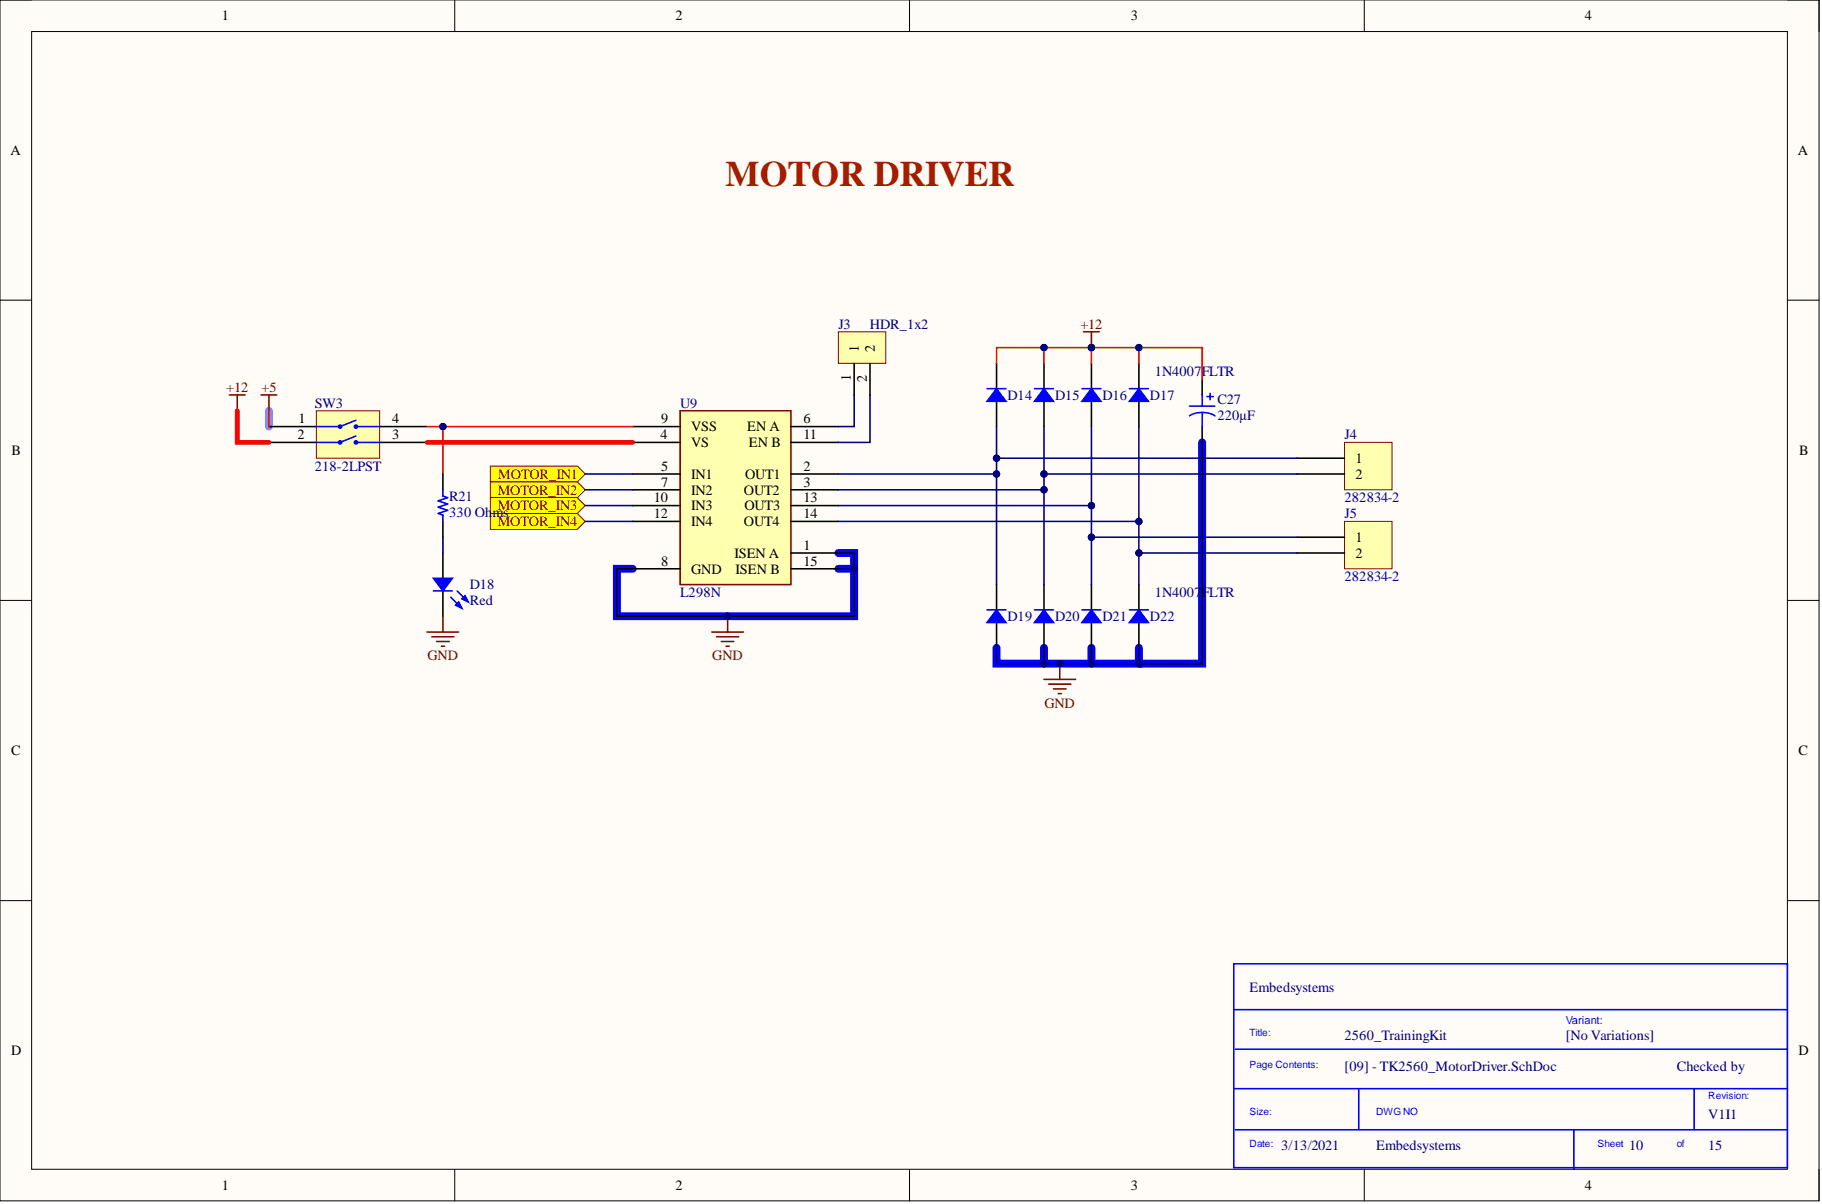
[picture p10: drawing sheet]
<svg xmlns="http://www.w3.org/2000/svg" width="292mm" height="193mm" viewBox="0 0 292 193" stroke-linecap="round" stroke-linejoin="round" font-family="sans-serif">
<defs><g id="words">
<text font-size="5.7" fill="#a61c00" x="116.3" y="29.8">MOTOR DRIVER</text>
<g font-size="2.3">
<text x="35.6" y="3.3">1</text>
<text x="108.3" y="3.3">2</text>
<text x="181.3" y="3.3">3</text>
<text x="254.1" y="3.3">4</text>
<text x="1.7" y="24.8">A</text>
<text x="288.2" y="24.8">A</text>
<text x="137.7" y="56.5" transform="rotate(-90 137.7 56.5)">1</text>
<text x="140.2" y="56.5" transform="rotate(-90 140.2 56.5)">2</text>
<text x="136.4" y="61.1" transform="rotate(-90 136.4 61.1)">1</text>
<text x="139" y="61.3" transform="rotate(-90 139 61.3)">2</text>
<text x="47.7" y="70.4">2</text>
<text x="47.8" y="67.9">1</text>
<text x="62.9" y="70.4">3</text>
<text x="62.9" y="67.9">4</text>
<text x="105.9" y="70.4">4</text>
<text x="106" y="67.9">9</text>
<text x="110.8" y="69.1">VSS</text>
<text x="110.8" y="71.7">VS</text>
<text x="119.8" y="69.1">EN A</text>
<text x="120" y="71.7">EN B</text>
<text x="128.8" y="67.9">6</text>
<text x="128.8" y="70.4">11</text>
<text x="1.9" y="72.9">B</text>
<text x="106" y="75.5">5</text>
<text x="106" y="78">7</text>
<text x="110.8" y="76.7">IN1</text>
<text x="119.4" y="76.7">OUT1</text>
<text x="128.8" y="75.5">2</text>
<text x="128.8" y="78">3</text>
<text x="217.3" y="74.2">1</text>
<text x="217.3" y="76.7">2</text>
<text x="288.4" y="72.9">B</text>
<text x="104.8" y="80.5">10</text>
<text x="104.8" y="83.1">12</text>
<text x="110.8" y="79.3">IN2</text>
<text x="110.8" y="81.8">IN3</text>
<text x="119.3" y="79.3">OUT2</text>
<text x="119.4" y="81.8">OUT3</text>
<text x="128.8" y="80.5">13</text>
<text x="128.8" y="83.1">14</text>
<text x="110.8" y="84.3">IN4</text>
<text x="117.7" y="89.4">ISEN A</text>
<text x="119.3" y="84.3">OUT4</text>
<text x="128.8" y="88.1">1</text>
<text x="217.3" y="86.9">1</text>
<text x="217.3" y="89.4">2</text>
<text x="106" y="90.7">8</text>
<text x="110.8" y="91.9">GND</text>
<text x="117.9" y="91.9">ISEN B</text>
<text x="128.8" y="90.7">15</text>
<text x="1.8" y="121">C</text>
<text x="288.3" y="121">C</text>
<text x="1.8" y="169.2">D</text>
<text x="288.3" y="169.2">D</text>
<text x="35.6" y="190.7">1</text>
<text x="108.3" y="190.7">2</text>
<text x="181.3" y="190.7">3</text>
<text x="254.1" y="190.7">4</text>
</g>
<g font-size="2.3" fill="#000080">
<text x="134.4" y="52.7">J3</text>
<text x="139.5" y="52.7">HDR_1x2</text>
<text x="50.5" y="65.3">SW3</text>
<text x="109" y="65.3">U9</text>
<text x="161.5" y="64.1">D14</text>
<text x="169.1" y="64.1">D15</text>
<text x="176.8" y="64.1">D16</text>
<text x="184.4" y="64.1">D17</text>
<text x="185.1" y="60.3">1N4007FLTR</text>
<text x="195.2" y="64.8">C27</text>
<text x="195.2" y="67.4">220µF</text>
<text x="215.6" y="70.4">J4</text>
<text x="50.5" y="75.5">218-2LPST</text>
<text x="72" y="82.8">330 Oh</text>
<text x="72" y="80.3">R21</text>
<text x="79" y="82.8">ms</text>
<text x="215.6" y="80.5">282834-2</text>
<text x="215.6" y="83.1">J5</text>
<text x="75.3" y="94.5">D18</text>
<text x="109" y="95.7">L298N</text>
<text x="185.1" y="95.7">1N4007FLTR</text>
<text x="215.6" y="93.2">282834-2</text>
<text x="75.3" y="97">Red</text>
<text x="161.5" y="99.5">D19</text>
<text x="169.1" y="99.5">D20</text>
<text x="176.8" y="99.5">D21</text>
<text x="184.4" y="99.5">D22</text>
<text x="200.3" y="159">Embedsystems</text>
<text x="215.6" y="166.6">2560_TrainingKit</text>
<text x="251.1" y="166.6">[No Variations]</text>
<text x="215.6" y="171.7">[09] - TK2560_MotorDriver.SchDoc</text>
<text x="268.8" y="171.7">Checked by</text>
<text x="273.9" y="179.3">V1I1</text>
<text x="205.4" y="184.4">3/13/2021</text>
<text x="220.6" y="184.4">Embedsystems</text>
<text x="261.2" y="184.4">10</text>
<text x="273.9" y="184.4">15</text>
</g>
<g font-size="2.3" fill="#800000">
<text x="173.2" y="52.7">+12</text>
<text x="36.3" y="62.8">+12</text>
<text x="41.9" y="62.8">+5</text>
<text x="79.9" y="76.7">MOTOR_IN1</text>
<text x="79.8" y="79.3">MOTOR_IN2</text>
<text x="79.8" y="81.8">MOTOR_IN3</text>
<text x="79.8" y="84.3">MOTOR_IN4</text>
<text x="68.6" y="105.9">GND</text>
<text x="114.2" y="105.9">GND</text>
<text x="167.5" y="113.5">GND</text>
</g>
<text font-size="1.8" fill="#00f" x="251.1" y="164.2">Variant:</text>
<g font-size="1.6" fill="#00f">
<text x="200.3" y="166">Title:</text>
<text x="200.3" y="171.1">Page Contents:</text>
<text x="200.3" y="178.7">Size:</text>
<text x="220.6" y="178.7">DWG NO</text>
<text x="273.9" y="176.2">Revision:</text>
<text x="200.3" y="183.8">Date:</text>
<text x="256.1" y="183.8">Sheet</text>
<text x="268.8" y="183.8">of</text>
</g>
</g></defs>
<path d="M0 0h291.6v192.5h-291.6z" fill-rule="evenodd" fill="#fffcf8"/>
<path d="M0 0h291.6v192.5h-291.6z" fill="none" stroke="#000" stroke-width=".16"/>
<path d="M5.1 5.1h281.5v182.3h-281.5z" fill-rule="evenodd" fill="#fffcf8"/>
<g fill="none" stroke="#000" stroke-width=".16">
<path d="M0 0h5.1M72.9 0v5.1M145.8 0v5.1M218.7 0v5.1M286.6 0h5v5.1M5.1 5.1h281.5v182.3h-281.5zM0 48.1h5.1M286.6 48.1h5M0 96.2h5.1M286.6 96.2h5M0 144.3h5.1M286.6 144.3h5"/>
<path d="M72.9 187.4v5.1M145.8 187.4v5.1M218.7 187.4v5.1M291.6 187.4v5.1"/>
</g>
<path d="M192.7 70.9v35.5h-10.1M134.4 88.6h2.5v10.2h-38v-7.6h2.5M134.4 91.2h2.5M159.8 103.8v2.6h22.8v-2.6M167.4 103.8v2.6M175 103.8v2.6" fill="none" stroke="#00f" stroke-width="1.3"/>
<path d="M43.1 65.8v2.6" fill="none" stroke="#0ff" stroke-width="1.3"/>
<path d="M197.8 154.5h88.8v32.6h-88.8zM197.8 161.8h88.8M197.8 174.5h88.8M198.1 168.2h88.5M217.8 174.5v6.6M271.6 174.5v6.6M198.1 181.1h88.5M252.3 181.1v6.3" fill="none" stroke="#00f" stroke-width=".25"/>
<path d="M109 65.8h17.8v27.9h-17.8z" fill-rule="evenodd" fill="#ffffb0"/>
<path d="M109 65.8h17.8v27.9h-17.8zM116.7 98.8v2.5M114.1 101.3h5.1M114.9 102.1h3.5M115.6 102.8h2.1M116.4 103.6h.5" fill="none" stroke="#800000" stroke-width=".25"/>
<g fill="none" stroke="#000" stroke-width=".25">
<path d="M101.4 76h7.6M101.4 78.5h7.6M101.4 68.4h7.6M101.4 70.9h7.6M126.8 76h7.6M126.8 78.5h7.6M126.8 68.4h7.6M126.8 70.9h7.6M101.4 81h7.6M101.4 83.6h7.6M101.4 91.2h7.6M126.8 81h7.6"/>
<path d="M126.8 83.6h7.6M126.8 91.2h7.6M126.8 88.6h7.6"/>
</g>
<circle cx="116.7" cy="98.8" r=".51" fill="#000080"/>
<circle cx="116.7" cy="98.8" r=".51" fill="none" stroke="#000080" stroke-width=".16"/>
<path d="M159.8 58.2v4.1M159.8 64.3v4.1" fill="none" stroke="#000" stroke-width=".25"/>
<path d="M158.2 62.3h3.1" fill="none" stroke="#00f" stroke-width=".25"/>
<path d="M159.8 62.3l1.5 2h-3.1z" fill="#00f"/>
<path d="M159.8 62.3l1.5 2h-3.1zM165.8 62.3h3.1" fill="none" stroke="#00f" stroke-width=".25"/>
<path d="M167.4 58.2v4.1M167.4 64.3v4.1" fill="none" stroke="#000" stroke-width=".25"/>
<path d="M167.4 62.3l1.5 2h-3.1z" fill="#00f"/>
<path d="M167.4 62.3l1.5 2h-3.1zM173.5 62.3h3" fill="none" stroke="#00f" stroke-width=".25"/>
<path d="M175 58.2v4.1M175 64.3v4.1" fill="none" stroke="#000" stroke-width=".25"/>
<path d="M175 62.3l1.5 2h-3z" fill="#00f"/>
<path d="M175 62.3l1.5 2h-3zM181.1 62.3h3" fill="none" stroke="#00f" stroke-width=".25"/>
<path d="M182.6 58.2v4.1M182.6 64.3v4.1" fill="none" stroke="#000" stroke-width=".25"/>
<path d="M182.6 62.3l1.5 2h-3z" fill="#00f"/>
<path d="M182.6 62.3l1.5 2h-3zM158.2 97.7h3.1" fill="none" stroke="#00f" stroke-width=".25"/>
<path d="M159.8 93.7v4M159.8 99.8v4" fill="none" stroke="#000" stroke-width=".25"/>
<path d="M159.8 97.7l1.5 2.1h-3.1z" fill="#00f"/>
<path d="M159.8 97.7l1.5 2.1h-3.1zM165.8 97.7h3.1" fill="none" stroke="#00f" stroke-width=".25"/>
<path d="M167.4 93.7v4M167.4 99.8v4" fill="none" stroke="#000" stroke-width=".25"/>
<path d="M167.4 97.7l1.5 2.1h-3.1z" fill="#00f"/>
<path d="M167.4 97.7l1.5 2.1h-3.1zM173.5 97.7h3" fill="none" stroke="#00f" stroke-width=".25"/>
<path d="M175 93.7v4M175 99.8v4" fill="none" stroke="#000" stroke-width=".25"/>
<path d="M175 97.7l1.5 2.1h-3z" fill="#00f"/>
<path d="M175 97.7l1.5 2.1h-3zM181.1 97.7h3" fill="none" stroke="#00f" stroke-width=".25"/>
<path d="M182.6 93.7v4M182.6 99.8v4" fill="none" stroke="#000" stroke-width=".25"/>
<path d="M182.6 97.7l1.5 2.1h-3z" fill="#00f"/>
<path d="M182.6 97.7l1.5 2.1h-3z" fill="none" stroke="#00f" stroke-width=".25"/>
<path d="M167.4 108.9h5M168.1 109.7h3.6M168.9 110.4h2M169.7 111.2h.5M169.9 106.4v2.5" fill="none" stroke="#800000" stroke-width=".25"/>
<circle cx="169.9" cy="106.4" r=".51" fill="#000080"/>
<circle cx="169.9" cy="106.4" r=".51" fill="none" stroke="#000080" stroke-width=".16"/>
<path d="M192.7 60.8v2.5M192.7 68.4v2.5" fill="none" stroke="#000" stroke-width=".25"/>
<path d="M190.7 66.7a4 4 0 0 1 4.1 0M190.7 65.1h4.1M192.7 63.3v1.8M192.7 66.1v2.3M193.5 63.6h1M194 63.1v1" fill="none" stroke="#00f" stroke-width=".25"/>
<path d="M215.6 70.9h7.6v7.6h-7.6z" fill-rule="evenodd" fill="#ffffb0"/>
<path d="M215.6 70.9h7.6v7.6h-7.6z" fill="none" stroke="#800000" stroke-width=".16"/>
<path d="M207.9 73.4h7.7M207.9 76h7.7" fill="none" stroke="#000" stroke-width=".25"/>
<path d="M215.6 83.6h7.6v7.6h-7.6z" fill-rule="evenodd" fill="#ffffb0"/>
<path d="M215.6 83.6h7.6v7.6h-7.6z" fill="none" stroke="#800000" stroke-width=".16"/>
<path d="M207.9 86.1h7.7M207.9 88.6h7.7" fill="none" stroke="#000" stroke-width=".25"/>
<path d="M173.7 53.2h2.5M175 53.2v2.5" fill="none" stroke="#800000" stroke-width=".25"/>
<circle cx="175" cy="55.7" r=".51" fill="#000080"/>
<circle cx="175" cy="55.7" r=".51" fill="none" stroke="#000080" stroke-width=".16"/>
<path d="M50.7 65.8h10.2v7.6h-10.2z" fill-rule="evenodd" fill="#ffffb0"/>
<path d="M50.7 65.8h10.2v7.6h-10.2z" fill="none" stroke="#800000" stroke-width=".16"/>
<path d="M43.1 68.4h7.6M43.1 70.9h7.6M60.9 68.4h7.6M60.9 70.9h7.6" fill="none" stroke="#000" stroke-width=".25"/>
<path d="M57.1 67.4l-2.6 1h-3.8M57.1 68.4h3.8" fill="none" stroke="#00f" stroke-width=".25"/>
<circle cx="54.5" cy="68.4" r=".25" fill="#00f"/>
<circle cx="54.5" cy="68.4" r=".25" fill="none" stroke="#00f" stroke-width=".25"/>
<circle cx="57.1" cy="68.4" r=".25" fill="#00f"/>
<g fill="none" stroke="#00f" stroke-width=".25">
<path d="M57.1 69.9l-2.6 1h-3.8M57.1 70.9h3.8"/>
<circle cx="57.1" cy="68.4" r=".25"/>
</g>
<circle cx="54.5" cy="70.9" r=".25" fill="#00f"/>
<circle cx="54.5" cy="70.9" r=".25" fill="none" stroke="#00f" stroke-width=".25"/>
<circle cx="57.1" cy="70.9" r=".25" fill="#00f"/>
<g fill="none" stroke="#00f" stroke-width=".25">
<path d="M69.5 94.7h3"/>
<circle cx="57.1" cy="70.9" r=".25"/>
</g>
<path d="M36.8 63.3h2.5M38 63.3v2.5M41.8 63.3h2.6M43.1 63.3v2.5" fill="none" stroke="#800000" stroke-width=".25"/>
<path d="M71 88.6v4.1M71 94.7v4.1" fill="none" stroke="#000" stroke-width=".25"/>
<path d="M69.5 92.7h3l-1.5 2z" fill="#00f"/>
<path d="M69.5 92.7h3l-1.5 2zM73.3 94.7l1.3 1.3" fill="none" stroke="#00f" stroke-width=".25"/>
<path d="M74 96l.6-.5 .5 1z" fill="#00f"/>
<path d="M72.3 95.7l1.5 1.5M74 96l.6-.5 .5 1z" fill="none" stroke="#00f" stroke-width=".25"/>
<path d="M73 97l.5-.5 .5 1z" fill="#00f"/>
<path d="M73 97l.5-.5 .5 1z" fill="none" stroke="#00f" stroke-width=".25"/>
<path d="M71 98.8v2.5M68.5 101.3h5M69.2 102.1h3.6M70 102.8h2M70.8 103.6h.5" fill="none" stroke="#800000" stroke-width=".25"/>
<path d="M134.4 53.2h7.6v5h-7.6z" fill-rule="evenodd" fill="#ffffb0"/>
<path d="M134.4 53.2h7.6v5h-7.6z" fill="none" stroke="#800000" stroke-width=".16"/>
<path d="M136.9 58.2v5.1M139.5 58.2v5.1" fill="none" stroke="#000" stroke-width=".25"/>
<path d="M78.6 74.7h14l1.2 1.3-1.2 1.2h-14z" fill-rule="evenodd" fill="#ff0"/>
<path d="M78.6 74.7h14l1.2 1.3-1.2 1.2h-14z" fill="none" stroke="#800000" stroke-width=".16"/>
<path d="M78.6 77.2h14l1.2 1.3-1.2 1.3h-14z" fill-rule="evenodd" fill="#ff0"/>
<path d="M78.6 77.2h14l1.2 1.3-1.2 1.3h-14z" fill="none" stroke="#800000" stroke-width=".16"/>
<path d="M78.6 79.8h14l1.2 1.2-1.2 1.3h-14z" fill-rule="evenodd" fill="#ff0"/>
<path d="M78.6 79.8h14l1.2 1.2-1.2 1.3h-14z" fill="none" stroke="#800000" stroke-width=".16"/>
<path d="M78.6 82.3h14l1.2 1.3-1.2 1.2h-14z" fill-rule="evenodd" fill="#ff0"/>
<path d="M78.6 82.3h14l1.2 1.3-1.2 1.2h-14z" fill="none" stroke="#800000" stroke-width=".16"/>
<path d="M182.6 68.4v25.3" fill="none" stroke="#000080" stroke-width=".25"/>
<circle cx="182.6" cy="83.6" r=".51" fill="#000080"/>
<circle cx="182.6" cy="83.6" r=".51" fill="none" stroke="#000080" stroke-width=".16"/>
<circle cx="182.6" cy="88.6" r=".51" fill="#000080"/>
<circle cx="182.6" cy="88.6" r=".51" fill="none" stroke="#000080" stroke-width=".16"/>
<path d="M38 65.8v5.1h5.1M68.5 70.9h32.9" fill="none" stroke="#f00" stroke-width=".76"/>
<path d="M68.5 68.4h32.9" fill="none" stroke="#f00" stroke-width=".25"/>
<circle cx="71" cy="68.4" r=".51" fill="#000080"/>
<circle cx="71" cy="68.4" r=".51" fill="none" stroke="#000080" stroke-width=".16"/>
<path d="M93.8 78.5h7.6M93.8 76h7.6M93.8 83.6h7.6M93.8 81h7.6" fill="none" stroke="#000080" stroke-width=".25"/>
<path d="M134.4 88.6h2.5v10.2h-38v-7.6h2.5" fill="none" stroke="#000" stroke-width=".25"/>
<circle cx="116.7" cy="98.8" r=".51" fill="#000080"/>
<circle cx="116.7" cy="98.8" r=".51" fill="none" stroke="#000080" stroke-width=".16"/>
<circle cx="136.9" cy="91.2" r=".51" fill="#000080"/>
<circle cx="136.9" cy="91.2" r=".51" fill="none" stroke="#000080" stroke-width=".16"/>
<path d="M134.4 91.2h2.5" fill="none" stroke="#000080" stroke-width=".25"/>
<circle cx="136.9" cy="91.2" r=".51" fill="#000080"/>
<circle cx="136.9" cy="91.2" r=".51" fill="none" stroke="#000080" stroke-width=".16"/>
<path d="M134.4 83.6h48.2" fill="none" stroke="#000080" stroke-width=".25"/>
<circle cx="182.6" cy="83.6" r=".51" fill="#000080"/>
<circle cx="182.6" cy="83.6" r=".51" fill="none" stroke="#000080" stroke-width=".16"/>
<path d="M134.4 81h40.6" fill="none" stroke="#000080" stroke-width=".25"/>
<circle cx="175" cy="81" r=".51" fill="#000080"/>
<circle cx="175" cy="81" r=".51" fill="none" stroke="#000080" stroke-width=".16"/>
<path d="M134.4 78.5h33" fill="none" stroke="#000080" stroke-width=".25"/>
<circle cx="167.4" cy="78.5" r=".51" fill="#000080"/>
<circle cx="167.4" cy="78.5" r=".51" fill="none" stroke="#000080" stroke-width=".16"/>
<path d="M134.4 76h25.4" fill="none" stroke="#000080" stroke-width=".25"/>
<circle cx="159.8" cy="76" r=".51" fill="#000080"/>
<circle cx="159.8" cy="76" r=".51" fill="none" stroke="#000080" stroke-width=".16"/>
<path d="M136.9 63.3v5.1h-2.5M139.5 63.3v7.6h-5.1M159.8 103.8v2.6h22.8v-2.6" fill="none" stroke="#000080" stroke-width=".25"/>
<circle cx="167.4" cy="106.4" r=".51" fill="#000080"/>
<circle cx="167.4" cy="106.4" r=".51" fill="none" stroke="#000080" stroke-width=".16"/>
<circle cx="169.9" cy="106.4" r=".51" fill="#000080"/>
<circle cx="169.9" cy="106.4" r=".51" fill="none" stroke="#000080" stroke-width=".16"/>
<circle cx="175" cy="106.4" r=".51" fill="#000080"/>
<circle cx="175" cy="106.4" r=".51" fill="none" stroke="#000080" stroke-width=".16"/>
<circle cx="182.6" cy="106.4" r=".51" fill="#000080"/>
<circle cx="182.6" cy="106.4" r=".51" fill="none" stroke="#000080" stroke-width=".16"/>
<path d="M159.8 73.4h48.1" fill="none" stroke="#000080" stroke-width=".25"/>
<circle cx="159.8" cy="73.4" r=".51" fill="#000080"/>
<circle cx="159.8" cy="73.4" r=".51" fill="none" stroke="#000080" stroke-width=".16"/>
<path d="M159.8 58.2v-2.5h22.8v2.5" fill="none" stroke="#f00" stroke-width=".25"/>
<circle cx="167.4" cy="55.7" r=".51" fill="#000080"/>
<circle cx="167.4" cy="55.7" r=".51" fill="none" stroke="#000080" stroke-width=".16"/>
<circle cx="175" cy="55.7" r=".51" fill="#000080"/>
<circle cx="175" cy="55.7" r=".51" fill="none" stroke="#000080" stroke-width=".16"/>
<circle cx="182.6" cy="55.7" r=".51" fill="#000080"/>
<circle cx="182.6" cy="55.7" r=".51" fill="none" stroke="#000080" stroke-width=".16"/>
<path d="M167.4 76h40.5" fill="none" stroke="#000080" stroke-width=".25"/>
<circle cx="167.4" cy="76" r=".51" fill="#000080"/>
<circle cx="167.4" cy="76" r=".51" fill="none" stroke="#000080" stroke-width=".16"/>
<path d="M175 86.1h32.9" fill="none" stroke="#000080" stroke-width=".25"/>
<circle cx="175" cy="86.1" r=".51" fill="#000080"/>
<circle cx="175" cy="86.1" r=".51" fill="none" stroke="#000080" stroke-width=".16"/>
<path d="M192.7 70.9v35.5h-10.1" fill="none" stroke="#000" stroke-width=".25"/>
<circle cx="182.6" cy="106.4" r=".51" fill="#000080"/>
<circle cx="182.6" cy="106.4" r=".51" fill="none" stroke="#000080" stroke-width=".16"/>
<path d="M182.6 88.6h25.3" fill="none" stroke="#000080" stroke-width=".25"/>
<circle cx="182.6" cy="88.6" r=".51" fill="#000080"/>
<circle cx="182.6" cy="88.6" r=".51" fill="none" stroke="#000080" stroke-width=".16"/>
<path d="M182.6 55.7h10.1v5.1" fill="none" stroke="#f00" stroke-width=".25"/>
<circle cx="182.6" cy="55.7" r=".51" fill="#000080"/>
<circle cx="182.6" cy="55.7" r=".51" fill="none" stroke="#000080" stroke-width=".16"/>
<path d="M43.1 65.8v2.6M71 68.4v7.6" fill="none" stroke="#f00" stroke-width=".25"/>
<path d="M71 86.1v2.5" fill="none" stroke="#000080" stroke-width=".25"/>
<circle cx="71" cy="68.4" r=".51" fill="#000080"/>
<circle cx="71" cy="68.4" r=".51" fill="none" stroke="#000080" stroke-width=".16"/>
<path d="M159.8 68.4v25.3" fill="none" stroke="#000080" stroke-width=".25"/>
<circle cx="159.8" cy="73.4" r=".51" fill="#000080"/>
<circle cx="159.8" cy="73.4" r=".51" fill="none" stroke="#000080" stroke-width=".16"/>
<circle cx="159.8" cy="76" r=".51" fill="#000080"/>
<circle cx="159.8" cy="76" r=".51" fill="none" stroke="#000080" stroke-width=".16"/>
<path d="M167.4 103.8v2.6" fill="none" stroke="#000" stroke-width=".25"/>
<circle cx="167.4" cy="106.4" r=".51" fill="#000080"/>
<circle cx="167.4" cy="106.4" r=".51" fill="none" stroke="#000080" stroke-width=".16"/>
<path d="M167.4 68.4v25.3" fill="none" stroke="#000080" stroke-width=".25"/>
<circle cx="167.4" cy="78.5" r=".51" fill="#000080"/>
<circle cx="167.4" cy="78.5" r=".51" fill="none" stroke="#000080" stroke-width=".16"/>
<circle cx="167.4" cy="76" r=".51" fill="#000080"/>
<circle cx="167.4" cy="76" r=".51" fill="none" stroke="#000080" stroke-width=".16"/>
<path d="M167.4 55.7v2.5" fill="none" stroke="#f00" stroke-width=".25"/>
<circle cx="167.4" cy="55.7" r=".51" fill="#000080"/>
<circle cx="167.4" cy="55.7" r=".51" fill="none" stroke="#000080" stroke-width=".16"/>
<path d="M175 103.8v2.6" fill="none" stroke="#000" stroke-width=".25"/>
<circle cx="175" cy="106.4" r=".51" fill="#000080"/>
<circle cx="175" cy="106.4" r=".51" fill="none" stroke="#000080" stroke-width=".16"/>
<path d="M175 68.4v25.3" fill="none" stroke="#000080" stroke-width=".25"/>
<circle cx="175" cy="81" r=".51" fill="#000080"/>
<circle cx="175" cy="81" r=".51" fill="none" stroke="#000080" stroke-width=".16"/>
<circle cx="175" cy="86.1" r=".51" fill="#000080"/>
<circle cx="175" cy="86.1" r=".51" fill="none" stroke="#000080" stroke-width=".16"/>
<path d="M175 55.7v2.5" fill="none" stroke="#f00" stroke-width=".25"/>
<circle cx="175" cy="55.7" r=".51" fill="#000080"/>
<circle cx="175" cy="55.7" r=".51" fill="none" stroke="#000080" stroke-width=".16"/>
<path d="M71 76v2.5M71 83.6v2.5" fill="none" stroke="#000" stroke-width=".25"/>
<path d="M71 78.5v1l.8 .3-1.6 .5 1.6 .5-1.6 .5 1.6 .5-1.6 .5 .8 .3v1" fill="none" stroke="#00f" stroke-width=".25"/>
<use href="#words"/>
</svg>
